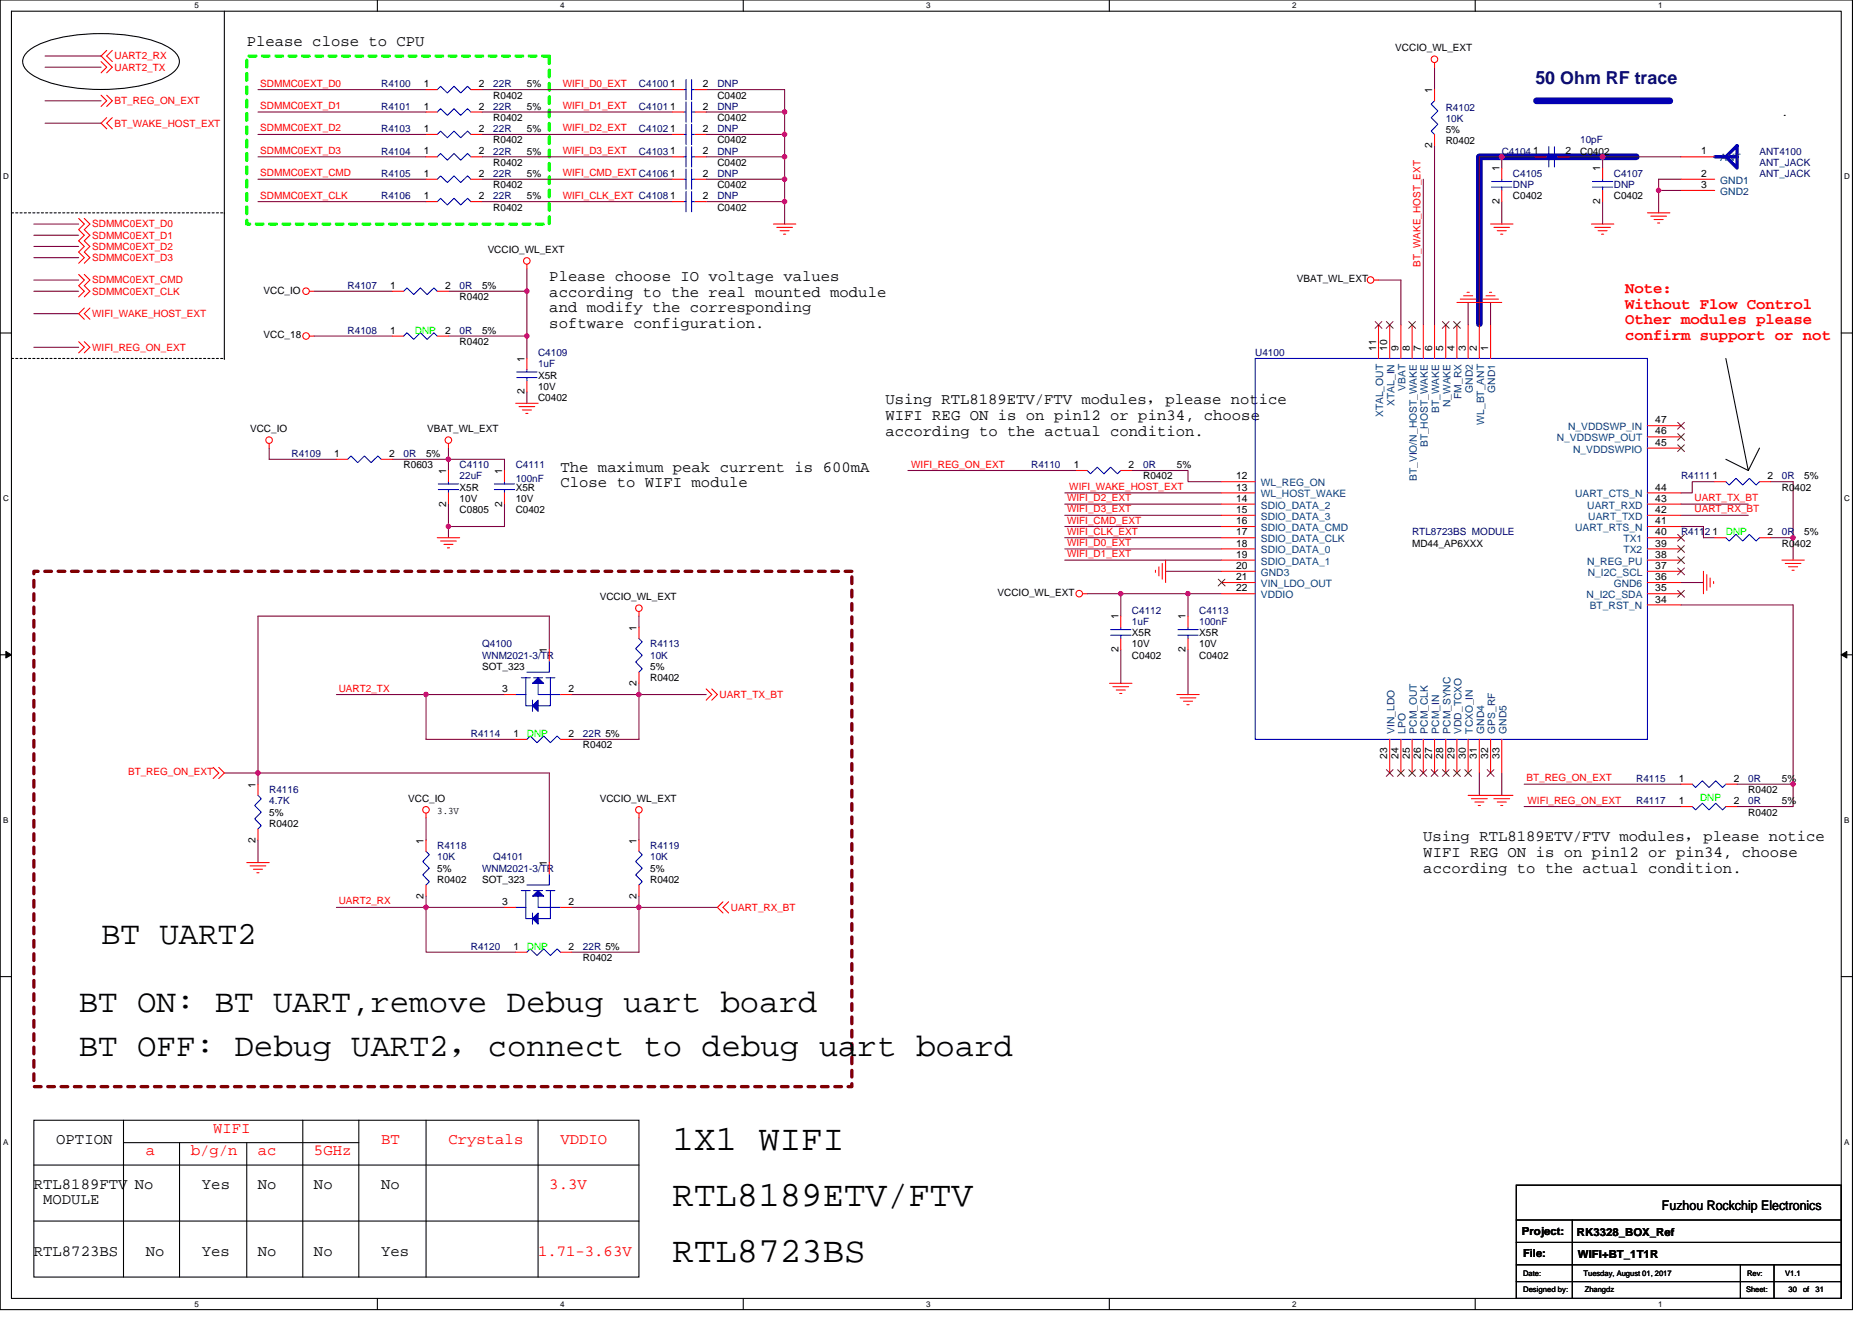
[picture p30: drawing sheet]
<svg xmlns="http://www.w3.org/2000/svg" width="297mm" height="210mm" viewBox="0 0 297 210" stroke-linecap="round" stroke-linejoin="round" font-family="sans-serif">
<defs><g id="words">
<g font-size="5.7">
<text x="106.7" y="182.5">1X1 WIFI</text>
<text x="106.7" y="191.4">RTL8189ETV/FTV</text>
<text x="106.7" y="200.3">RTL8723BS</text>
</g>
<g font-size="5.1">
<text x="16" y="149.9">BT UART2</text>
<text x="12.5" y="160.6">BT ON: BT UART,remove Debug uart board</text>
<text x="12.5" y="167.7">BT OFF: Debug UART2，connect to debug uart board</text>
</g>
<text font-size="2.8" fill="#000080" x="243.6" y="13.3">50 Ohm RF trace</text>
<g font-size="2.5">
<text x="39.2" y="7.3">Please close to CPU</text>
<text x="87.2" y="44.6">Please choose IO voltage values</text>
<text x="87.2" y="47.1">according to the real mounted module</text>
<text x="87.2" y="49.6">and modify the corresponding</text>
<text x="87.2" y="52.1">software configuration.</text>
<text x="140.5" y="64.2">Using RTL8189ETV/FTV modules，please notice</text>
<text x="140.5" y="66.7">WIFI REG ON is on pin12 or pin34, choose</text>
<text x="140.5" y="69.2">according to the actual condition.</text>
<text x="88.9" y="74.9">The maximum peak current is 600mA</text>
<text x="88.9" y="77.3">Close to WIFI module</text>
<text x="225.8" y="133.5">Using RTL8189ETV/FTV modules，please notice</text>
<text x="225.8" y="136">WIFI REG ON is on pin12 or pin34, choose</text>
<text x="225.8" y="138.5">according to the actual condition.</text>
<text x="8.9" y="181.5">OPTION</text>
<text x="5.4" y="188.7">RTL8189FTV</text>
<text x="6.9" y="191.1">MODULE</text>
<text x="21.4" y="188.7">No</text>
<text x="32" y="188.7">Yes</text>
<text x="40.9" y="188.7">No</text>
<text x="49.8" y="188.7">No</text>
<text x="60.5" y="188.7">No</text>
<text x="5.4" y="199.3">RTL8723BS</text>
<text x="23.2" y="199.3">No</text>
<text x="32" y="199.3">Yes</text>
<text x="40.9" y="199.3">No</text>
<text x="49.8" y="199.3">No</text>
<text x="60.5" y="199.3">Yes</text>
</g>
<g font-size="2.5" fill="#f00">
<text x="257.8" y="46.5">Note:</text>
<text x="257.8" y="49">Without Flow Control</text>
<text x="257.8" y="51.5">Other modules please</text>
<text x="257.8" y="54">confirm support or not</text>
<text x="33.8" y="179.8">WIFI</text>
<text x="23.2" y="183.3">a</text>
<text x="30.3" y="183.3">b/g/n</text>
<text x="40.9" y="183.3">ac</text>
<text x="49.8" y="183.3">5GHz</text>
<text x="60.5" y="181.5">BT</text>
<text x="71.2" y="181.5">Crystals</text>
<text x="88.9" y="181.5">VDDIO</text>
<text x="87.2" y="188.7">3.3V</text>
<text x="85.4" y="199.3">1.71-3.63V</text>
</g>
<text font-size="2.1" x="263.7" y="192">Fuzhou Rockchip Electronics</text>
<g font-size="1.8">
<text x="241.5" y="196">Project:</text>
<text x="250.2" y="196.2">RK3328_BOX_Ref</text>
<text x="241.7" y="199.5">File:</text>
<text x="250.4" y="199.7">WIFI+BT_1T1R</text>
</g>
<g font-size="1.6" fill="#f00">
<text x="18.2" y="9.4">UART2_RX</text>
<text x="18.2" y="11.2">UART2_TX</text>
<text x="18.2" y="16.5">BT_REG_ON_EXT</text>
<text x="41.3" y="13.8">SDMMC0EXT_D0</text>
<text x="41.3" y="17.3">SDMMC0EXT_D1</text>
<text x="89.3" y="17.3">WIFI_D1_EXT</text>
<text x="89.3" y="13.8">WIFI_D0_EXT</text>
<text x="18.2" y="20.1">BT_WAKE_HOST_EXT</text>
<text x="41.3" y="20.9">SDMMC0EXT_D2</text>
<text x="89.3" y="20.9">WIFI_D2_EXT</text>
<text x="41.3" y="28">SDMMC0EXT_CMD</text>
<text x="41.3" y="24.4">SDMMC0EXT_D3</text>
<text x="89.3" y="24.4">WIFI_D3_EXT</text>
<text x="89.3" y="28">WIFI_CMD_EXT C4106</text>
<text x="41.3" y="31.5">SDMMC0EXT_CLK</text>
<text x="89.3" y="31.5">WIFI_CLK_EXT C4108</text>
<text x="14.6" y="37.9">SDMMC0EXT_D1</text>
<text x="14.6" y="36.1">SDMMC0EXT_D0</text>
<text x="14.6" y="39.6">SDMMC0EXT_D2</text>
<text x="14.6" y="41.4">SDMMC0EXT_D3</text>
<text x="14.6" y="46.8">SDMMC0EXT_CLK</text>
<text x="14.6" y="45">SDMMC0EXT_CMD</text>
<text x="225.4" y="42.3" transform="rotate(-90 225.4 42.3)">BT_WAKE_HOST_EXT</text>
<text x="14.6" y="50.3">WIFI_WAKE_HOST_EXT</text>
<text x="14.6" y="55.6">WIFI_REG_ON_EXT</text>
<text x="144.6" y="74.2">WIFI_REG_ON_EXT</text>
<text x="169.7" y="77.8">WIFI_WAKE_HOST_EXT</text>
<text x="169.3" y="79.5">WIFI_D2_EXT</text>
<text x="169.3" y="83.1">WIFI_CMD_EXT</text>
<text x="169.3" y="81.3">WIFI_D3_EXT</text>
<text x="268.9" y="79.5">UART_TX_BT</text>
<text x="268.9" y="81.3">UART_RX_BT</text>
<text x="169.3" y="84.9">WIFI_CLK_EXT</text>
<text x="169.3" y="88.4">WIFI_D1_EXT</text>
<text x="169.3" y="86.7">WIFI_D0_EXT</text>
<text x="53.7" y="109.8">UART2_TX</text>
<text x="114.2" y="110.8">UART_TX_BT</text>
<text x="20.3" y="123">BT_REG_ON_EXT</text>
<text x="242.2" y="124">BT_REG_ON_EXT</text>
<text x="242.4" y="127.6">WIFI_REG_ON_EXT</text>
<text x="53.7" y="143.6">UART2_RX</text>
<text x="116" y="144.5">UART_RX_BT</text>
</g>
<g font-size="1.6">
<text x="221.4" y="8.2">VCCIO_WL_EXT</text>
<text x="67.2" y="13.8">1</text>
<text x="67.2" y="17.4">1</text>
<text x="76" y="13.8">2</text>
<text x="76" y="17.4">2</text>
<text x="78.3" y="15.6">R0402</text>
<text x="83.6" y="13.9">5%</text>
<text x="83.6" y="17.4">5%</text>
<text x="106.4" y="17.4">1</text>
<text x="106.4" y="13.8">1</text>
<text x="111.5" y="17.4">2</text>
<text x="111.5" y="13.8">2</text>
<text x="113.8" y="15.6">C0402</text>
<text x="227.2" y="14.8" transform="rotate(-90 227.2 14.8)">1</text>
<text x="67.2" y="21">1</text>
<text x="76" y="21">2</text>
<text x="78.3" y="22.8">R0402</text>
<text x="78.3" y="19.2">R0402</text>
<text x="83.6" y="21">5%</text>
<text x="106.4" y="21">1</text>
<text x="111.5" y="21">2</text>
<text x="113.8" y="19.2">C0402</text>
<text x="113.8" y="22.8">C0402</text>
<text x="227.2" y="23.5" transform="rotate(-90 227.2 23.5)">2</text>
<text x="229.4" y="22.9">R0402</text>
<text x="229.4" y="21.1">5%</text>
<text x="67.2" y="28.1">1</text>
<text x="67.2" y="24.5">1</text>
<text x="76" y="28.1">2</text>
<text x="76" y="24.5">2</text>
<text x="78.3" y="29.9">R0402</text>
<text x="78.3" y="26.3">R0402</text>
<text x="83.6" y="28.1">5%</text>
<text x="83.6" y="24.5">5%</text>
<text x="106.4" y="24.5">1</text>
<text x="106.4" y="28.1">1</text>
<text x="111.5" y="24.5">2</text>
<text x="111.5" y="28.1">2</text>
<text x="113.8" y="26.3">C0402</text>
<text x="113.8" y="29.9">C0402</text>
<text x="237.9" y="27.2" transform="rotate(-90 237.9 27.2)">1</text>
<text x="243.3" y="24.5">1</text>
<text x="248.4" y="24.5">2</text>
<text x="250.7" y="24.5">C0402</text>
<text x="253.9" y="27.2" transform="rotate(-90 253.9 27.2)">1</text>
<text x="269.9" y="24.5">1</text>
<text x="269.9" y="28.1">2</text>
<text x="269.9" y="29.8">3</text>
<text x="67.2" y="31.6">1</text>
<text x="76" y="31.6">2</text>
<text x="78.3" y="33.4">R0402</text>
<text x="83.6" y="31.6">5%</text>
<text x="106.4" y="31.6">1</text>
<text x="111.5" y="31.6">2</text>
<text x="113.8" y="33.4">C0402</text>
<text x="237.9" y="32.4" transform="rotate(-90 237.9 32.4)">2</text>
<text x="240.1" y="31.6">C0402</text>
<text x="253.9" y="32.4" transform="rotate(-90 253.9 32.4)">2</text>
<text x="256.1" y="31.6">C0402</text>
<text x="77.4" y="40.2">VCCIO_WL_EXT</text>
<text x="41.8" y="46.6">VCC_IO</text>
<text x="61.9" y="45.8">1</text>
<text x="70.6" y="45.8">2</text>
<text x="72.9" y="47.6">R0402</text>
<text x="76.5" y="45.9">5%</text>
<text x="205.8" y="44.8">VBAT_WL_EXT</text>
<text x="41.8" y="53.7">VCC_18</text>
<text x="61.9" y="53">1</text>
<text x="70.6" y="53">2</text>
<text x="76.5" y="53">5%</text>
<text x="72.9" y="54.8">R0402</text>
<text x="83.2" y="57.4" transform="rotate(-90 83.2 57.4)">1</text>
<text x="218.4" y="55.6" transform="rotate(-90 218.4 55.6)">11</text>
<text x="220.1" y="55.6" transform="rotate(-90 220.1 55.6)">10</text>
<text x="221.9" y="55.6" transform="rotate(-90 221.9 55.6)">9</text>
<text x="223.7" y="55.6" transform="rotate(-90 223.7 55.6)">8</text>
<text x="225.5" y="55.6" transform="rotate(-90 225.5 55.6)">7</text>
<text x="227.2" y="55.6" transform="rotate(-90 227.2 55.6)">6</text>
<text x="229" y="55.6" transform="rotate(-90 229 55.6)">5</text>
<text x="230.8" y="55.6" transform="rotate(-90 230.8 55.6)">4</text>
<text x="232.6" y="55.6" transform="rotate(-90 232.6 55.6)">3</text>
<text x="234.4" y="55.6" transform="rotate(-90 234.4 55.6)">2</text>
<text x="236.1" y="55.6" transform="rotate(-90 236.1 55.6)">1</text>
<text x="83.2" y="62.6" transform="rotate(-90 83.2 62.6)">2</text>
<text x="85.4" y="63.6">C0402</text>
<text x="85.4" y="60.1">X5R</text>
<text x="85.4" y="61.9">10V</text>
<text x="39.7" y="68.6">VCC_IO</text>
<text x="67.8" y="68.6">VBAT_WL_EXT</text>
<text x="262.7" y="70.7">45</text>
<text x="262.7" y="69">46</text>
<text x="262.7" y="67.2">47</text>
<text x="53" y="72.5">1</text>
<text x="61.7" y="72.5">2</text>
<text x="64" y="74.3">R0603</text>
<text x="67.6" y="72.5">5%</text>
<text x="70.8" y="75.2" transform="rotate(-90 70.8 75.2)">1</text>
<text x="72.9" y="77.9">X5R</text>
<text x="79.7" y="75.2" transform="rotate(-90 79.7 75.2)">1</text>
<text x="81.8" y="77.9">X5R</text>
<text x="170.4" y="74.3">1</text>
<text x="179.1" y="74.3">2</text>
<text x="181.4" y="76.1">R0402</text>
<text x="186.7" y="74.3">5%</text>
<text x="196.1" y="77.9">13</text>
<text x="196.1" y="76.1">12</text>
<text x="262.7" y="77.9">44</text>
<text x="271.7" y="76.1">1</text>
<text x="280.4" y="76.1">2</text>
<text x="282.7" y="77.9">R0402</text>
<text x="286.3" y="76.1">5%</text>
<text x="70.8" y="80.4" transform="rotate(-90 70.8 80.4)">2</text>
<text x="72.9" y="81.4">C0805</text>
<text x="72.9" y="79.7">10V</text>
<text x="79.7" y="80.4" transform="rotate(-90 79.7 80.4)">2</text>
<text x="81.8" y="81.4">C0402</text>
<text x="81.8" y="79.7">10V</text>
<text x="196.1" y="79.6">14</text>
<text x="196.1" y="83.2">16</text>
<text x="196.1" y="81.4">15</text>
<text x="262.7" y="81.4">42</text>
<text x="262.7" y="79.6">43</text>
<text x="262.7" y="83.2">41</text>
<text x="196.1" y="86.7">18</text>
<text x="196.1" y="85">17</text>
<text x="196.1" y="88.5">19</text>
<text x="224.1" y="86.8">MD44_AP6XXX</text>
<text x="262.7" y="88.5">38</text>
<text x="262.7" y="86.7">39</text>
<text x="262.7" y="85">40</text>
<text x="271.7" y="85">1</text>
<text x="280.4" y="85">2</text>
<text x="282.7" y="86.8">R0402</text>
<text x="286.3" y="85">5%</text>
<text x="95.2" y="95.3">VCCIO_WL_EXT</text>
<text x="158.3" y="94.6">VCCIO_WL_EXT</text>
<text x="196.1" y="93.9">22</text>
<text x="196.1" y="90.3">20</text>
<text x="196.1" y="92.1">21</text>
<text x="262.7" y="92.1">36</text>
<text x="262.7" y="95.6">34</text>
<text x="262.7" y="93.9">35</text>
<text x="262.7" y="90.3">37</text>
<text x="101" y="100.1" transform="rotate(-90 101 100.1)">1</text>
<text x="177.5" y="98.3" transform="rotate(-90 177.5 98.3)">1</text>
<text x="179.6" y="101">X5R</text>
<text x="188.1" y="98.3" transform="rotate(-90 188.1 98.3)">1</text>
<text x="190.3" y="101">X5R</text>
<text x="76.5" y="106.3">SOT_323</text>
<text x="86.8" y="103.7" transform="rotate(-90 86.8 103.7)">1</text>
<text x="103.2" y="106.3">5%</text>
<text x="177.5" y="103.5" transform="rotate(-90 177.5 103.5)">2</text>
<text x="179.6" y="104.5">C0402</text>
<text x="179.6" y="102.8">10V</text>
<text x="188.1" y="103.5" transform="rotate(-90 188.1 103.5)">2</text>
<text x="190.3" y="104.5">C0402</text>
<text x="190.3" y="102.8">10V</text>
<text x="79.7" y="109.9">3</text>
<text x="90.2" y="109.9">2</text>
<text x="101" y="108.8" transform="rotate(-90 101 108.8)">2</text>
<text x="103.2" y="108.1">R0402</text>
<text x="81.5" y="117">1</text>
<text x="90.2" y="117">2</text>
<text x="92.5" y="118.8">R0402</text>
<text x="40.6" y="125" transform="rotate(-90 40.6 125)">1</text>
<text x="220.1" y="120.4" transform="rotate(-90 220.1 120.4)">23</text>
<text x="221.9" y="120.4" transform="rotate(-90 221.9 120.4)">24</text>
<text x="223.7" y="120.4" transform="rotate(-90 223.7 120.4)">25</text>
<text x="225.5" y="120.4" transform="rotate(-90 225.5 120.4)">26</text>
<text x="227.2" y="120.4" transform="rotate(-90 227.2 120.4)">27</text>
<text x="229" y="120.4" transform="rotate(-90 229 120.4)">28</text>
<text x="230.8" y="120.4" transform="rotate(-90 230.8 120.4)">29</text>
<text x="232.6" y="120.4" transform="rotate(-90 232.6 120.4)">30</text>
<text x="234.4" y="120.4" transform="rotate(-90 234.4 120.4)">31</text>
<text x="236.1" y="120.4" transform="rotate(-90 236.1 120.4)">32</text>
<text x="237.9" y="120.4" transform="rotate(-90 237.9 120.4)">33</text>
<text x="266.4" y="124.1">1</text>
<text x="275.1" y="124.1">2</text>
<text x="277.4" y="125.9">R0402</text>
<text x="282.7" y="124.1">5%</text>
<text x="42.7" y="131.2">R0402</text>
<text x="42.7" y="129.4">5%</text>
<text x="64.8" y="127.3">VCC_IO</text>
<text x="69.4" y="129.3">3.3V</text>
<text x="95.2" y="127.3">VCCIO_WL_EXT</text>
<text x="266.4" y="127.6">1</text>
<text x="275.1" y="127.6">2</text>
<text x="277.4" y="129.4">R0402</text>
<text x="282.7" y="127.7">5%</text>
<text x="40.6" y="133.7" transform="rotate(-90 40.6 133.7)">2</text>
<text x="67.2" y="133.9" transform="rotate(-90 67.2 133.9)">1</text>
<text x="86.8" y="137.4" transform="rotate(-90 86.8 137.4)">1</text>
<text x="101" y="133.9" transform="rotate(-90 101 133.9)">1</text>
<text x="67.2" y="142.6" transform="rotate(-90 67.2 142.6)">2</text>
<text x="69.4" y="140.1">R0402</text>
<text x="69.4" y="138.3">5%</text>
<text x="76.5" y="140.1">SOT_323</text>
<text x="79.7" y="143.6">3</text>
<text x="90.2" y="143.6">2</text>
<text x="101" y="142.6" transform="rotate(-90 101 142.6)">2</text>
<text x="103.2" y="140.1">R0402</text>
<text x="103.2" y="138.3">5%</text>
<text x="81.5" y="150.7">1</text>
<text x="90.2" y="150.7">2</text>
<text x="92.5" y="152.5">R0402</text>
</g>
<g font-size="1.6" fill="#000080">
<text x="60.5" y="13.9">R4100</text>
<text x="60.5" y="17.4">R4101</text>
<text x="78.3" y="13.9">22R</text>
<text x="78.3" y="17.4">22R</text>
<text x="101.4" y="17.4">C4101</text>
<text x="101.4" y="13.9">C4100</text>
<text x="113.8" y="17.4">DNP</text>
<text x="113.8" y="13.9">DNP</text>
<text x="229.4" y="17.6">R4102</text>
<text x="60.5" y="21">R4103</text>
<text x="78.3" y="21">22R</text>
<text x="101.4" y="21">C4102</text>
<text x="113.8" y="21">DNP</text>
<text x="229.4" y="19.4">10K</text>
<text x="250.7" y="22.8">10pF</text>
<text x="60.5" y="28.1">R4105</text>
<text x="60.5" y="24.5">R4104</text>
<text x="78.3" y="28.1">22R</text>
<text x="78.3" y="24.5">22R</text>
<text x="101.4" y="24.5">C4103</text>
<text x="113.8" y="24.5">DNP</text>
<text x="113.8" y="28.1">DNP</text>
<text x="238.3" y="24.5">C4104</text>
<text x="240.1" y="28.1">C4105</text>
<text x="240.1" y="29.9">DNP</text>
<text x="256.1" y="28.1">C4107</text>
<text x="256.1" y="29.9">DNP</text>
<text x="279.2" y="24.5">ANT4100</text>
<text x="279.2" y="26.3">ANT_JACK</text>
<text x="279.2" y="28.1">ANT_JACK</text>
<text x="60.5" y="31.6">R4106</text>
<text x="78.3" y="31.6">22R</text>
<text x="113.8" y="31.6">DNP</text>
<text x="55.2" y="45.9">R4107</text>
<text x="72.9" y="45.9">0R</text>
<text x="55.2" y="53">R4108</text>
<text x="72.9" y="53">0R</text>
<text x="85.4" y="56.5">C4109</text>
<text x="85.4" y="58.3">1uF</text>
<text x="199.2" y="56.5">U4100</text>
<text x="46.3" y="72.5">R4109</text>
<text x="64" y="72.5">0R</text>
<text x="72.9" y="74.3">C4110</text>
<text x="72.9" y="76.1">22uF</text>
<text x="81.8" y="74.3">C4111</text>
<text x="81.8" y="76.5">100nF</text>
<text x="163.6" y="74.3">R4110</text>
<text x="181.4" y="74.3">0R</text>
<text x="266.7" y="76.1">R4111</text>
<text x="282.7" y="76.1">0R</text>
<text x="224.1" y="85">RTL8723BS MODULE</text>
<text x="266.7" y="85">R4112</text>
<text x="282.7" y="85">0R</text>
<text x="179.6" y="97.4">C4112</text>
<text x="179.6" y="99.2">1uF</text>
<text x="190.3" y="97.4">C4113</text>
<text x="190.3" y="99.2">100nF</text>
<text x="76.5" y="102.8">Q4100</text>
<text x="76.5" y="104.5">WNM2021-3/TR</text>
<text x="103.2" y="102.8">R4113</text>
<text x="103.2" y="104.5">10K</text>
<text x="74.7" y="117">R4114</text>
<text x="92.5" y="117">22R 5%</text>
<text x="42.7" y="125.9">R4116</text>
<text x="259.6" y="124.1">R4115</text>
<text x="277.4" y="124.1">0R</text>
<text x="42.7" y="127.7">4.7K</text>
<text x="259.6" y="127.7">R4117</text>
<text x="277.4" y="127.7">0R</text>
<text x="69.4" y="134.8">R4118</text>
<text x="69.4" y="136.5">10K</text>
<text x="78.3" y="136.5">Q4101</text>
<text x="103.2" y="134.8">R4119</text>
<text x="103.2" y="136.5">10K</text>
<text x="76.5" y="138.3">WNM2021-3/TR</text>
<text x="74.7" y="150.8">R4120</text>
<text x="92.5" y="150.8">22R 5%</text>
</g>
<g font-size="1.6" fill="#004080">
<text x="273" y="25.6">ANT</text>
<text x="273" y="29.2">GND1</text>
<text x="273" y="30.9">GND2</text>
<text x="221.3" y="64.4" transform="rotate(-90 221.3 64.4)">XTAL_IN</text>
<text x="223" y="62" transform="rotate(-90 223 62)">VBAT</text>
<text x="228.4" y="65.6" transform="rotate(-90 228.4 65.6)">BT_WAKE</text>
<text x="230.1" y="64.7" transform="rotate(-90 230.1 64.7)">N_WAKE</text>
<text x="231.9" y="63.3" transform="rotate(-90 231.9 63.3)">FM_RX</text>
<text x="233.7" y="62.3" transform="rotate(-90 233.7 62.3)">GND2</text>
<text x="237.3" y="62.3" transform="rotate(-90 237.3 62.3)">GND1</text>
<text x="219.5" y="66.2" transform="rotate(-90 219.5 66.2)">XTAL_OUT</text>
<text x="226.6" y="71" transform="rotate(-90 226.6 71)">BT_HOST_WAKE</text>
<text x="235.5" y="67.4" transform="rotate(-90 235.5 67.4)">WL_BT_ANT</text>
<text x="247" y="70.1">N_VDDSWP_OUT</text>
<text x="248.8" y="68.3">N_VDDSWP_IN</text>
<text x="249.6" y="71.8">N_VDDSWPIO</text>
<text x="200.1" y="77.2">WL_REG_ON</text>
<text x="224.8" y="76.3" transform="rotate(-90 224.8 76.3)">BT_VIO/N_HOST_WAKE</text>
<text x="200.1" y="79">WL_HOST_WAKE</text>
<text x="200.1" y="80.7">SDIO_DATA_2</text>
<text x="200.1" y="82.5">SDIO_DATA_3</text>
<text x="249.9" y="79">UART_CTS_N</text>
<text x="251.9" y="80.7">UART_RXD</text>
<text x="252" y="82.5">UART_TXD</text>
<text x="200.1" y="87.8">SDIO_DATA_0</text>
<text x="200.1" y="86.1">SDIO_DATA_CLK</text>
<text x="200.1" y="84.3">SDIO_DATA_CMD</text>
<text x="200.1" y="89.6">SDIO_DATA_1</text>
<text x="249.9" y="84.3">UART_RTS_N</text>
<text x="251.8" y="89.6">N_REG_PU</text>
<text x="257.6" y="87.8">TX2</text>
<text x="257.6" y="86.1">TX1</text>
<text x="200.1" y="95">VDDIO</text>
<text x="200.1" y="91.4">GND3</text>
<text x="200.1" y="93.2">VIN_LDO_OUT</text>
<text x="251.8" y="95">N_I2C_SDA</text>
<text x="251.9" y="91.4">N_I2C_SCL</text>
<text x="256" y="93.2">GND6</text>
<text x="252.3" y="96.7">BT_RST_N</text>
<text x="221.3" y="116.5" transform="rotate(-90 221.3 116.5)">VIN_LDO</text>
<text x="223" y="116.5" transform="rotate(-90 223 116.5)">LPO</text>
<text x="224.8" y="116.5" transform="rotate(-90 224.8 116.5)">PCM_OUT</text>
<text x="226.6" y="116.5" transform="rotate(-90 226.6 116.5)">PCM_CLK</text>
<text x="228.4" y="116.5" transform="rotate(-90 228.4 116.5)">PCM_IN</text>
<text x="230.1" y="116.5" transform="rotate(-90 230.1 116.5)">PCM_SYNC</text>
<text x="231.9" y="116.5" transform="rotate(-90 231.9 116.5)">VDD_TCXO</text>
<text x="233.7" y="116.5" transform="rotate(-90 233.7 116.5)">TCXO_IN</text>
<text x="235.5" y="116.5" transform="rotate(-90 235.5 116.5)">GND4</text>
<text x="237.3" y="116.5" transform="rotate(-90 237.3 116.5)">GPS_RF</text>
<text x="239" y="116.5" transform="rotate(-90 239 116.5)">GND5</text>
</g>
<g font-size="1.6" fill="#0f0">
<text x="65.8" y="53">DNP</text>
<text x="273.9" y="85">DNP</text>
<text x="83.6" y="117">DNP</text>
<text x="269.8" y="127.1">DNP</text>
<text x="83.6" y="150.8">DNP</text>
</g>
<g font-size="1.3">
<text x="30.8" y="1.3">5</text>
<text x="88.9" y="1.3">4</text>
<text x="147" y="1.3">3</text>
<text x="205" y="1.3">2</text>
<text x="263.1" y="1.3">1</text>
<text x=".5" y="28.4">D</text>
<text x="292.6" y="28.4">D</text>
<text x=".5" y="79.5">C</text>
<text x="292.6" y="79.5">C</text>
<text x=".5" y="130.6">B</text>
<text x="292.6" y="130.6">B</text>
<text x=".5" y="181.7">A</text>
<text x="292.6" y="181.7">A</text>
<text x="30.8" y="207.4">5</text>
<text x="88.9" y="207.4">4</text>
<text x="147" y="207.4">3</text>
<text x="205" y="207.4">2</text>
<text x="263.1" y="207.4">1</text>
</g>
<g font-size="1.2">
<text x="241.7" y="202.6">Date:</text>
<text x="251.3" y="202.6">Tuesday, August 01, 2017</text>
<text x="277.2" y="202.6">Rev:</text>
<text x="283.3" y="202.6">V1.1</text>
<text x="241.7" y="205.1">Designed by:</text>
<text x="251.5" y="205.1">Zhangdz</text>
<text x="277" y="205.1">Sheet:</text>
<text x="283.8" y="205.1">30</text>
<text x="286.1" y="205.1">of</text>
<text x="288.1" y="205.1">31</text>
</g>
</g></defs>
<path d="M0 0h293.9v207.9h-293.9zM1.8 1.8h290.4v204.3h-290.4z" fill="none" stroke="#000" stroke-width=".17"/>
<g fill="#fff">
<path d="M30.8 .2h.7v1.4h-.7z"/>
<path d="M30.8 206.3h.7v1.4h-.7z"/>
</g>
<path d="M59.9 0v1.8M59.9 206.1v1.8" fill="none" stroke="#000" stroke-width=".17"/>
<g fill="#fff">
<path d="M88.9 .2h.7v1.4h-.7z"/>
<path d="M88.9 206.3h.7v1.4h-.7z"/>
</g>
<path d="M117.9 0v1.8M117.9 206.1v1.8" fill="none" stroke="#000" stroke-width=".17"/>
<g fill="#fff">
<path d="M147 .2h.7v1.4h-.7z"/>
<path d="M147 206.3h.7v1.4h-.7z"/>
</g>
<path d="M176 0v1.8M176 206.1v1.8" fill="none" stroke="#000" stroke-width=".17"/>
<g fill="#fff">
<path d="M205 .2h.7v1.4h-.7z"/>
<path d="M205 206.3h.7v1.4h-.7z"/>
</g>
<path d="M234.1 0v1.8M234.1 206.1v1.8" fill="none" stroke="#000" stroke-width=".17"/>
<g fill="#fff">
<path d="M263.1 .2h.7v1.4h-.7z"/>
<path d="M263.1 206.3h.7v1.4h-.7z"/>
<path d="M.5 27.3h.9v1.4h-.9z"/>
<path d="M292.6 27.3h.9v1.4h-.9z"/>
<path d="M.5 78.4h.9v1.4h-.9z"/>
<path d="M292.6 78.4h.9v1.4h-.9z"/>
</g>
<path d="M0 52.9h1.8M292.2 52.9h1.7" fill="none" stroke="#000" stroke-width=".17"/>
<g fill="#fff">
<path d="M.5 129.5h.8v1.4h-.8z"/>
<path d="M292.6 129.5h.9v1.4h-.9z"/>
</g>
<path d="M0 103.9h1.8M292.2 103.9h1.7" fill="none" stroke="#000" stroke-width=".17"/>
<path d="M.9 103.4l.9 .5-.9 .5zM292.2 103.9l.8-.5v1z" fill="#000" stroke="#000" stroke-width=".16"/>
<g fill="#fff">
<path d="M.5 180.5h.8v1.4h-.8z"/>
<path d="M292.6 180.5h.9v1.4h-.9z"/>
</g>
<g fill="none" stroke="#000" stroke-width=".17">
<path d="M4.6 8a14.1 14.1 0 0 1 6.6-2.3 29 29 0 0 1 14.7 1.3 4.5 4.5 0 0 1 2.5 2.2 2.05 2.05 0 0 1-.9 2.3 14.2 14.2 0 0 1-6.6 2.4 28.8 28.8 0 0 1-14.7-1.4 4.5 4.5 0 0 1-2.5-2.1 2.04 2.04 0 0 1 .9-2.4zM35.6 1.8v55.1M283.1 18.3h.2M273.9 56.9l3.5 17.8 1.8-3.6M273.9 72.9l3.5 1.8M0 155h1.8M292.2 155h1.7M5.4 177.8h96v24.9h-96zM19.6 177.8v24.9M48 177.8v24.9M56.9 177.8v24.9M67.6 177.8v24.9"/>
<path d="M85.4 177.8v24.9M5.4 184.9h96M5.4 193.8h96M19.6 181.4h37.3M28.5 181.4v21.3M39.2 181.4v21.3M240.6 193.6h51.6M240.6 197.2h51.6M240.6 188.1h51.6v18h-51.6zM249.5 193.6v12.5M240.6 200.7h51.6M240.6 203.4h51.6"/>
<path d="M276.2 200.7v5.4M281.5 200.7v5.4"/>
</g>
<path d="M1.8 33.8h33.8M35.6 33.8h.1M1.8 56.9h33.8M35.6 56.9h.1" fill="none" stroke="#000" stroke-width=".17" stroke-dasharray=".3 .3"/>
<path d="M243.8 16h21.2M234.7 24.9v26.5M234.9 24.9h24.7" fill="none" stroke="#0000a0" stroke-width="1.1"/>
<path d="M39.2 8.9h48v26.7h-48z" fill="none" stroke="#0f0" stroke-width=".53" stroke-dasharray="1.1 1.1"/>
<path d="M5.4 90.7h129.8v81.8h-129.8z" fill="none" stroke="#800000" stroke-width=".53" stroke-dasharray="1.1 1.1"/>
<g fill="none" stroke="#800040" stroke-width=".17">
<path d="M7.2 16h8.8M7.2 19.6h8.8M7.2 10.7h8.8M7.2 8.9h8.8M40.9 14.2h26.7M40.9 17.8h26.7M76.5 17.8h30.2M76.5 14.2h30.2M112.1 14.2h12.4v3.6M112.1 17.8h12.4M124.5 17.8v3.5M227.6 10.7v3.5"/>
<path d="M5.4 37.3h7.1M5.4 35.6h7.1M5.4 39.1h7.1M40.9 32h26.7M40.9 28.4h26.7M40.9 24.9h26.7M40.9 21.3h26.7M76.5 28.4h30.2M76.5 32h30.2M76.5 21.3h30.2M76.5 24.9h30.2M112.1 28.4h12.4"/>
<path d="M112.1 24.9h12.4M112.1 21.3h12.4M112.1 32h12.4M124.5 28.4v3.6M124.5 21.3v3.6M124.5 24.9v3.5M124.5 32v3.6M225.8 28.4v23.2M227.6 23.1v28.5M238.3 24.9h5.3M238.3 32v3.6M238.3 24.9v1.8"/>
<path d="M238.3 24.9h-3.6v26.7M249 24.9h5.3M254.3 24.9h12.4M254.3 24.9v1.8M254.3 32v3.6M263.2 30.2v3.6M263.2 30.2h3.5M266.7 28.4h-3.5v1.8M5.4 55.1h7.1M5.4 49.8h7.1M5.4 46.2h7.1M5.4 44.4h7.1"/>
<path d="M5.4 40.9h7.1M49.8 53.3h12.5M49.8 46.2h12.5M71.2 46.2h12.4M71.2 53.3h12.4M83.6 42.7v3.5M83.6 46.2v7.1M83.6 53.3v3.6M218.7 44.4h3.6v7.2M233 48v3.6M236.5 48v3.6M42.7 71.1v1.8h10.7"/>
<path d="M62.3 72.9h8.9M71.2 72.9v1.8M71.2 72.9h8.8v1.8M71.2 71.1v1.8M83.6 62.2v1.8M144.1 74.7h26.6M168.9 78.2h24.9M179.6 74.7h8.9v1.8h5.3M272.1 76.5h-3.6v1.7h-1.8M281 76.5h3.5v8.8M71.2 80v3.6M71.2 83.6v1.7"/>
<path d="M80 80v3.6h-8.8M101.4 97.8v1.8M168.9 80h24.9M168.9 85.3h24.9M168.9 83.6h24.9M168.9 81.8h24.9M168.9 88.9h24.9M168.9 87.1h24.9M172.5 94.2h5.3M177.8 94.2h10.7v3.6M177.8 94.2v3.6M185 90.7h8.8"/>
<path d="M188.5 94.2h5.3M266.7 83.6h3.6v1.7h1.8M266.7 96h17.8v28.5M266.7 92.5h3.6M266.7 80h10.7M266.7 81.8h10.7M281 85.3h3.5M284.5 85.3v3.6M53.4 110.2h14.2M67.6 110.2h12.4M67.6 110.2v7.1h14.2M87.2 103.1v-5.3h-46.3v24.9"/>
<path d="M90.7 110.2h10.7M101.4 110.2h10.7M101.4 108.5v1.7M101.4 110.2v7.1h-10.7M177.8 103.1v5.4M188.5 103.1v7.1M35.6 122.7h5.3M40.9 122.7h46.3v14.2M40.9 133.3v3.6M40.9 122.7v1.8M67.6 129.8v3.5M101.4 129.8v3.5"/>
<path d="M234.7 122.7v3.5M238.3 122.7v3.5M241.8 128h24.9M241.8 124.5h24.9M275.6 124.5h8.9M284.5 124.5v3.5h-8.9M53.4 144h14.2M67.6 144h12.4M67.6 142.2v1.8M67.6 144v7.1h14.2M90.7 144h10.7M101.4 142.2v1.8"/>
<path d="M101.4 144h12.4M101.4 144v7.1h-10.7"/>
</g>
<g fill="#f0f" stroke="#f0f" stroke-width=".17">
<circle cx="83.6" cy="46.2" r=".35"/>
<circle cx="83.6" cy="53.3" r=".35"/>
<circle cx="284.5" cy="124.4" r=".35"/>
<circle cx="238.3" cy="24.9" r=".35"/>
<circle cx="254.3" cy="24.9" r=".35"/>
<circle cx="188.5" cy="94.2" r=".35"/>
<circle cx="177.8" cy="94.2" r=".35"/>
<circle cx="71.1" cy="83.6" r=".35"/>
<circle cx="71.1" cy="72.9" r=".35"/>
<circle cx="263.2" cy="30.2" r=".35"/>
<circle cx="124.5" cy="28.4" r=".35"/>
<circle cx="124.5" cy="24.9" r=".35"/>
<circle cx="124.5" cy="32" r=".35"/>
<circle cx="124.5" cy="17.8" r=".35"/>
<circle cx="124.5" cy="21.3" r=".35"/>
<circle cx="101.4" cy="110.2" r=".35"/>
<circle cx="101.4" cy="144" r=".35"/>
<circle cx="67.6" cy="110.2" r=".35"/>
<circle cx="67.6" cy="144" r=".35"/>
<circle cx="40.9" cy="122.7" r=".35"/>
<circle cx="284.5" cy="85.3" r=".35"/>
</g>
<g fill="none" stroke="#f00" stroke-width=".17">
<path d="M16 15.1l.9 .9-.9 .9M16 9.8l.9 .9-.9 .9M16.9 15.1l.9 .9-.9 .9M16.9 18.7l-.9 .9 .9 .8M16.9 8l-.9 .9 1.8 1.8-.9 .9M17.8 18.7l-.9 .9 .9 .8M17.8 8l-.9 .9 .9 .9M67.6 14.2h1.8M67.6 17.8h1.8M74.7 14.2h1.8M74.7 17.8h1.8M106.7 17.8h1.8"/>
<path d="M106.7 14.2h1.8M110.3 17.8h1.8M110.3 14.2h1.8M227.6 9.9v.8M227.6 14.2v1.8M12.5 34.7l.9 .9-.9 .8 .9 .9-.9 .9 .9 .9-.9 .9 .9 .9-.9 .9M13.4 34.7l.9 .9-.9 .8 .9 .9-.9 .9 .9 .9-.9 .9 .9 .9-.9 .9M67.6 21.3h1.8M67.6 28.4h1.8M67.6 24.9h1.8M67.6 32h1.8M74.7 21.3h1.8"/>
<path d="M74.7 28.4h1.8M74.7 24.9h1.8M74.7 32h1.8M106.7 32h1.8M106.7 24.9h1.8M106.7 28.4h1.8M106.7 21.3h1.8M110.3 32h1.8M110.3 24.9h1.8M110.3 28.4h1.8M110.3 21.3h1.8M122.7 35.6h3.6"/>
<path d="M123.3 36.1h2.4M123.8 36.6h1.4M124.3 37.2h.4M227.6 21.3v1.8M236.5 35.6h3.6M237 36.1h2.5M237.6 36.6h1.4M238.1 37.2h.4M238.3 26.7v1.7M238.3 30.2v1.8M243.6 24.9h1.8M247.2 24.9h1.8"/>
<path d="M252.5 35.6h3.6M253 36.1h2.5M253.6 36.6h1.4M254.1 37.2h.4M254.3 26.7v1.7M254.3 30.2v1.8M261.4 33.8h3.6M261.9 34.3h2.5M262.5 34.8h1.4M263 35.4h.4M266.7 24.9h5.4M266.7 28.4h5.4"/>
<path d="M266.7 30.2h5.4M12.5 54.2l.9 .9-.9 .9M12.5 43.6l.9 .8-.9 .9 .9 .9-.9 .9M13.4 48.9l-.9 .9 .9 .9M13.4 54.2l.9 .9-.9 .9M13.4 43.6l.9 .8-.9 .9 .9 .9-.9 .9M14.3 48.9l-.9 .9 .9 .9M49.1 53.3h.7M49.1 46.2h.7M62.3 53.3h1.7M62.3 46.2h1.7M69.4 53.3h1.8"/>
<path d="M69.4 46.2h1.8M83.6 42v.7M83.6 56.9v1.8M218 44.5h.7M218.7 51.6v5.3M220.5 51.6v5.3M222.3 51.6v5.3M224.1 51.6v5.3M225.8 51.6v5.3M227.6 51.6v5.3M229.4 51.6v5.3M231.2 51.6v5.3"/>
<path d="M231.2 48h7.1M231.7 47.5h2.5M232.2 46.9h1.5M232.8 46.4h.3M233 51.6v5.3M234.7 51.6v5.3M235.3 47.5h2.5M235.8 46.9h1.4M236.3 46.4h.4M236.5 51.6v5.3M42.7 70.4v.7M53.4 72.9h1.8"/>
<path d="M60.5 72.9h1.8M71.2 70.4v.7M71.2 74.7v1.8M71.2 78.2v1.8M80 74.7v1.8M80 78.2v1.8M81.8 64h3.6M82.4 64.5h2.5M82.9 65.1h1.4M83.4 65.6h.4M83.6 60.5v1.7M170.7 74.7h1.8"/>
<path d="M177.8 74.7h1.8M193.8 78.2h5.4M193.8 76.5h5.4M261.4 78.2h5.3M261.4 71.1h5.3M261.4 69.3h5.3M261.4 67.6h5.3M272.1 76.5h1.8M279.2 76.5h1.8M69.4 85.3h3.5M69.9 85.9h2.5M70.4 86.4h1.5"/>
<path d="M71 87h.3M101.4 97.1v.7M101.4 99.6v1.7M171.8 94.2h.7M177.8 97.8v1.8M183.3 90.5v.3M183.9 90v1.4M184.4 89.4v2.5M185 88.9v3.6M188.5 97.8v1.8M193.8 94.2h5.4M193.8 80h5.4"/>
<path d="M193.8 87.1h5.4M193.8 85.3h5.4M193.8 83.6h5.4M193.8 88.9h5.4M193.8 81.8h5.4M193.8 90.7h5.4M193.8 92.5h5.4M261.4 90.7h5.3M261.4 94.2h5.3M261.4 87.1h5.3M261.4 88.9h5.3M261.4 92.5h5.3"/>
<path d="M261.4 85.3h5.3M261.4 96h5.3M261.4 81.8h5.3M261.4 80h5.3M261.4 83.6h5.3M270.3 90.7v3.5M270.8 91.2v2.5M271.4 91.7v1.5M271.9 92.3v.3M272.1 85.3h1.8M279.2 85.3h1.8M282.7 88.9h3.6"/>
<path d="M283.3 89.4h2.5M283.8 90h1.4M284.3 90.5h.4M80 110.2h1.8M81.8 117.3h1.8M87.2 103.1v1.8M88.9 110.2h1.8M88.9 117.3h1.8M101.4 106.7v1.8M112.1 109.3l.8 .9-.8 .9M112.9 109.3l.9 .9-.9 .9M176.1 108.5h3.5"/>
<path d="M176.6 109h2.5M177.1 109.5h1.5M177.7 110.1h.3M177.8 101.3v1.8M186.7 110.2h3.6M187.3 110.8h2.5M187.8 111.3h1.4M188.3 111.8h.4M188.5 101.3v1.8M220.5 117.3v5.4M222.3 117.3v5.4M224.1 117.3v5.4"/>
<path d="M225.8 117.3v5.4M227.6 117.3v5.4M229.4 117.3v5.4M231.2 117.3v5.4M233 117.3v5.4M234.7 117.3v5.4M236.5 117.3v5.4M238.3 117.3v5.4M33.8 121.8l.9 .9-.9 .9M34.7 121.8l.9 .9-.9 .9M39.2 136.9h3.5M39.7 137.4h2.5"/>
<path d="M40.2 138h1.5M40.8 138.5h.3M40.9 124.5v1.7M40.9 131.6v1.7M67.6 129.1v.7M67.6 133.4v1.7M87.2 136.9v1.8M101.4 129.1v.7M101.4 133.4v1.7M233 126.2h7.1M233.5 126.8h2.5M234 127.3h1.5"/>
<path d="M234.6 127.8h.3M237 126.8h2.5M237.6 127.3h1.4M238.1 127.8h.4M266.7 128h1.8M266.7 124.5h1.8M273.9 128h1.7M273.9 124.5h1.7M67.6 140.5v1.7M80 144h1.8M81.8 151.1h1.8M88.9 151.1h1.8"/>
<path d="M88.9 144h1.8M101.4 140.5v1.7M114.7 143.1l-.9 .9 .9 .9M115.6 143.1l-.9 .9 .9 .9"/>
<circle cx="227.6" cy="9.4" r=".52"/>
<circle cx="48.6" cy="53.3" r=".52"/>
<circle cx="48.6" cy="46.2" r=".52"/>
<circle cx="83.6" cy="41.4" r=".52"/>
<circle cx="217.5" cy="44.4" r=".52"/>
<circle cx="42.7" cy="69.9" r=".52"/>
<circle cx="71.1" cy="69.9" r=".52"/>
<circle cx="101.4" cy="96.5" r=".52"/>
<circle cx="171.2" cy="94.2" r=".52"/>
<circle cx="67.6" cy="128.5" r=".52"/>
<circle cx="101.4" cy="128.5" r=".52"/>
</g>
<g fill="none" stroke="#00f" stroke-width=".17">
<path d="M69.4 14.2l.5-.5 1.1 1.1 1-1.1 1.1 1.1 1.1-1.1 .5 .5M69.4 17.8l.5-.5 1.1 1 1-1 1.1 1 1.1-1 .5 .5M108.5 17.8h.4M108.5 14.2h.4M108.9 16.2v3.2M108.9 19.7v3.2M108.9 12.6v3.2M109.7 16.2v3.2M109.7 17.8h.6M109.7 19.7v3.2M109.7 12.6v3.2M109.7 14.2h.6"/>
<path d="M227.6 16l-.5 .5 1.1 1.1-1.1 1.1 1.1 1-1.1 1.1 .5 .5M69.4 21.3l.5-.5 1.1 1.1 1-1.1 1.1 1.1 1.1-1.1 .5 .5M69.4 28.4l.5-.5 1.1 1.1 1-1.1 1.1 1.1 1.1-1.1 .5 .5M69.4 24.9l.5-.5 1.1 1 1-1 1.1 1 1.1-1 .5 .5M69.4 32l.5-.5 1.1 1 1-1 1.1 1 1.1-1 .5 .5M108.5 32h.4M108.5 24.9h.4M108.5 28.4h.4M108.5 21.3h.4M108.9 30.4v3.2M108.9 23.3v3.2M108.9 26.8v3.3"/>
<path d="M109.7 30.4v3.2M109.7 32h.6M109.7 23.3v3.2M109.7 24.9h.6M109.7 26.8v3.3M109.7 28.4h.6M109.7 21.3h.6M236.7 29.7h3.2M236.7 28.8h3.2M238.3 28.4v.4M238.3 29.7v.5M245.4 24.9h.4"/>
<path d="M245.8 23.3v3.2M246.7 23.3v3.2M246.7 24.9h.5M252.7 29.7h3.2M252.7 28.8h3.2M254.3 28.4v.4M254.3 29.7v.5M64 53.3l.6-.5 1.1 1.1 1-1.1 1.1 1.1 1.1-1.1 .5 .5M64 46.2l.6-.5 1.1 1.1 1-1.1 1.1 1.1 1.1-1.1 .5 .5M82 59.9h3.2M82 59h3.2M83.6 58.7v.3"/>
<path d="M83.6 59.9v.6M199.2 56.9h62.2v60.4h-62.2zM55.2 72.9l.5-.5 1.1 1 1-1 1.1 1 1.1-1 .5 .5M69.6 77.7h3.2M69.6 76.8h3.2M71.2 76.5v.3M71.2 77.7v.5M78.4 77.7h3.3M78.4 76.8h3.3M80 76.5v.3M80 77.7v.5M172.5 74.7l.5 .5 1.1-1.1 1.1 1.1 1-1.1 1.1 1.1 .5-.5"/>
<path d="M273.9 76.5l.5 .5 1.1-1.1 1 1.1 1.1-1.1 1.1 1.1 .5-.5M176.2 99.9h3.2M177.8 99.6v.3M186.9 99.9h3.2M188.5 99.6v.3M273.9 85.3l.5 .6 1.1-1.1 1 1.1 1.1-1.1 1.1 1.1 .5-.6M81.8 110.2h1.6M82.7 107.6h1.4M83.4 107.6v4.4h1.1M83.6 117.3l.5-.5 1.1 1.1 1.1-1.1 1 1.1 1.1-1.1 .5 .5M84.5 111.1v1.8M84.7 107.6h1.4"/>
<path d="M85.4 108.5v1.7h3.5M86.6 107.6h1.5M87.2 104.9v1.8h-3.6M87.3 107.6v4.4h-1.9M101.4 101.3l.5 .6-1 1.1 1 1-1 1.1 1 1.1-.5 .5M176.2 100.8h3.2M177.8 100.8v.5M186.9 100.8h3.2M188.5 100.8v.5M40.9 126.2l.6 .6-1.1 1 1.1 1.1-1.1 1.1 1.1 1-.6 .6M67.6 135.1l.5 .6-1 1 1 1.1-1 1.1 1 1-.5 .6M87.2 138.7v1.8h-3.6"/>
<path d="M101.4 135.1l.5 .6-1 1 1 1.1-1 1.1 1 1-.5 .6M268.5 128l.5 .5 1.1-1 1.1 1 1-1 1.1 1 .6-.5M268.5 124.5l.5 .5 1.1-1.1 1.1 1.1 1-1.1 1.1 1.1 .6-.5M81.8 144h1.6M82.7 141.4h1.4M83.4 141.4v4.4h1.1M83.6 151.1l.5-.5 1.1 1.1 1.1-1.1 1 1.1 1.1-1.1 .5 .5M84.5 144.9v1.8M84.7 141.4h1.4M85.4 142.2v1.8h3.5M86.6 141.4h1.5M87.3 141.4v4.4h-1.9"/>
</g>
<g fill="none" stroke="#804000" stroke-width=".16">
<path d="M218.2 51l1.1 1.1M219.3 51l-1.1 1.1M220 51l1.1 1.1M221 51l-1 1.1M223.5 51l1.1 1.1M224.6 51l-1.1 1.1M228.9 51l1.1 1.1M229.9 51l-1 1.1M230.6 51l1.1 1.1M231.7 51l-1.1 1.1M266.2 70.6l1.1 1.1M266.2 68.8l1.1 1.1"/>
<path d="M266.2 67l1.1 1.1M267.3 70.6l-1.1 1.1M267.3 68.8l-1.1 1.1M267.3 67l-1.1 1.1M193.3 91.9l1.1 1.1M194.4 91.9l-1.1 1.1M266.2 90.1l1.1 1.1M266.2 93.7l1.1 1.1M266.2 86.6l1.1 1.1M266.2 88.4l1.1 1.1M266.2 84.8l1.1 1.1M267.3 90.1l-1.1 1.1"/>
<path d="M267.3 93.7l-1.1 1.1M267.3 86.6l-1.1 1.1M267.3 88.4l-1.1 1.1M267.3 84.8l-1.1 1.1M220 122.2l1.1 1M221 122.2l-1 1M221.8 122.2l1 1M222.8 122.2l-1.1 1M223.5 122.2l1.1 1M224.6 122.2l-1.1 1M225.3 122.2l1.1 1M226.4 122.2l-1.1 1"/>
<path d="M227.1 122.2l1.1 1M228.2 122.2l-1.1 1M228.9 122.2l1.1 1M229.9 122.2l-1 1M230.6 122.2l1.1 1M231.7 122.2l-1.1 1M232.4 122.2l1.1 1M233.5 122.2l-1.1 1M236 122.2l1.1 1M237 122.2l-1 1"/>
</g>
<path d="M272.1 24.9h3.5M275.6 23.1v3.6l-1.7-1.8z" fill="none" stroke="#00f" stroke-width=".53"/>
<g fill="#00f" stroke="#00f" stroke-width=".17">
<path d="M84.5 142.2l.9-.8 .9 .8z" fill-rule="evenodd"/>
<path d="M84.5 145.8l.9-.9v1.8z" fill-rule="evenodd"/>
<path d="M84.5 108.5l.9-.9 .9 .9z" fill-rule="evenodd"/>
<path d="M85.4 111.1v1.8l-.9-.9z" fill-rule="evenodd"/>
</g>
<use href="#words"/>
</svg>
